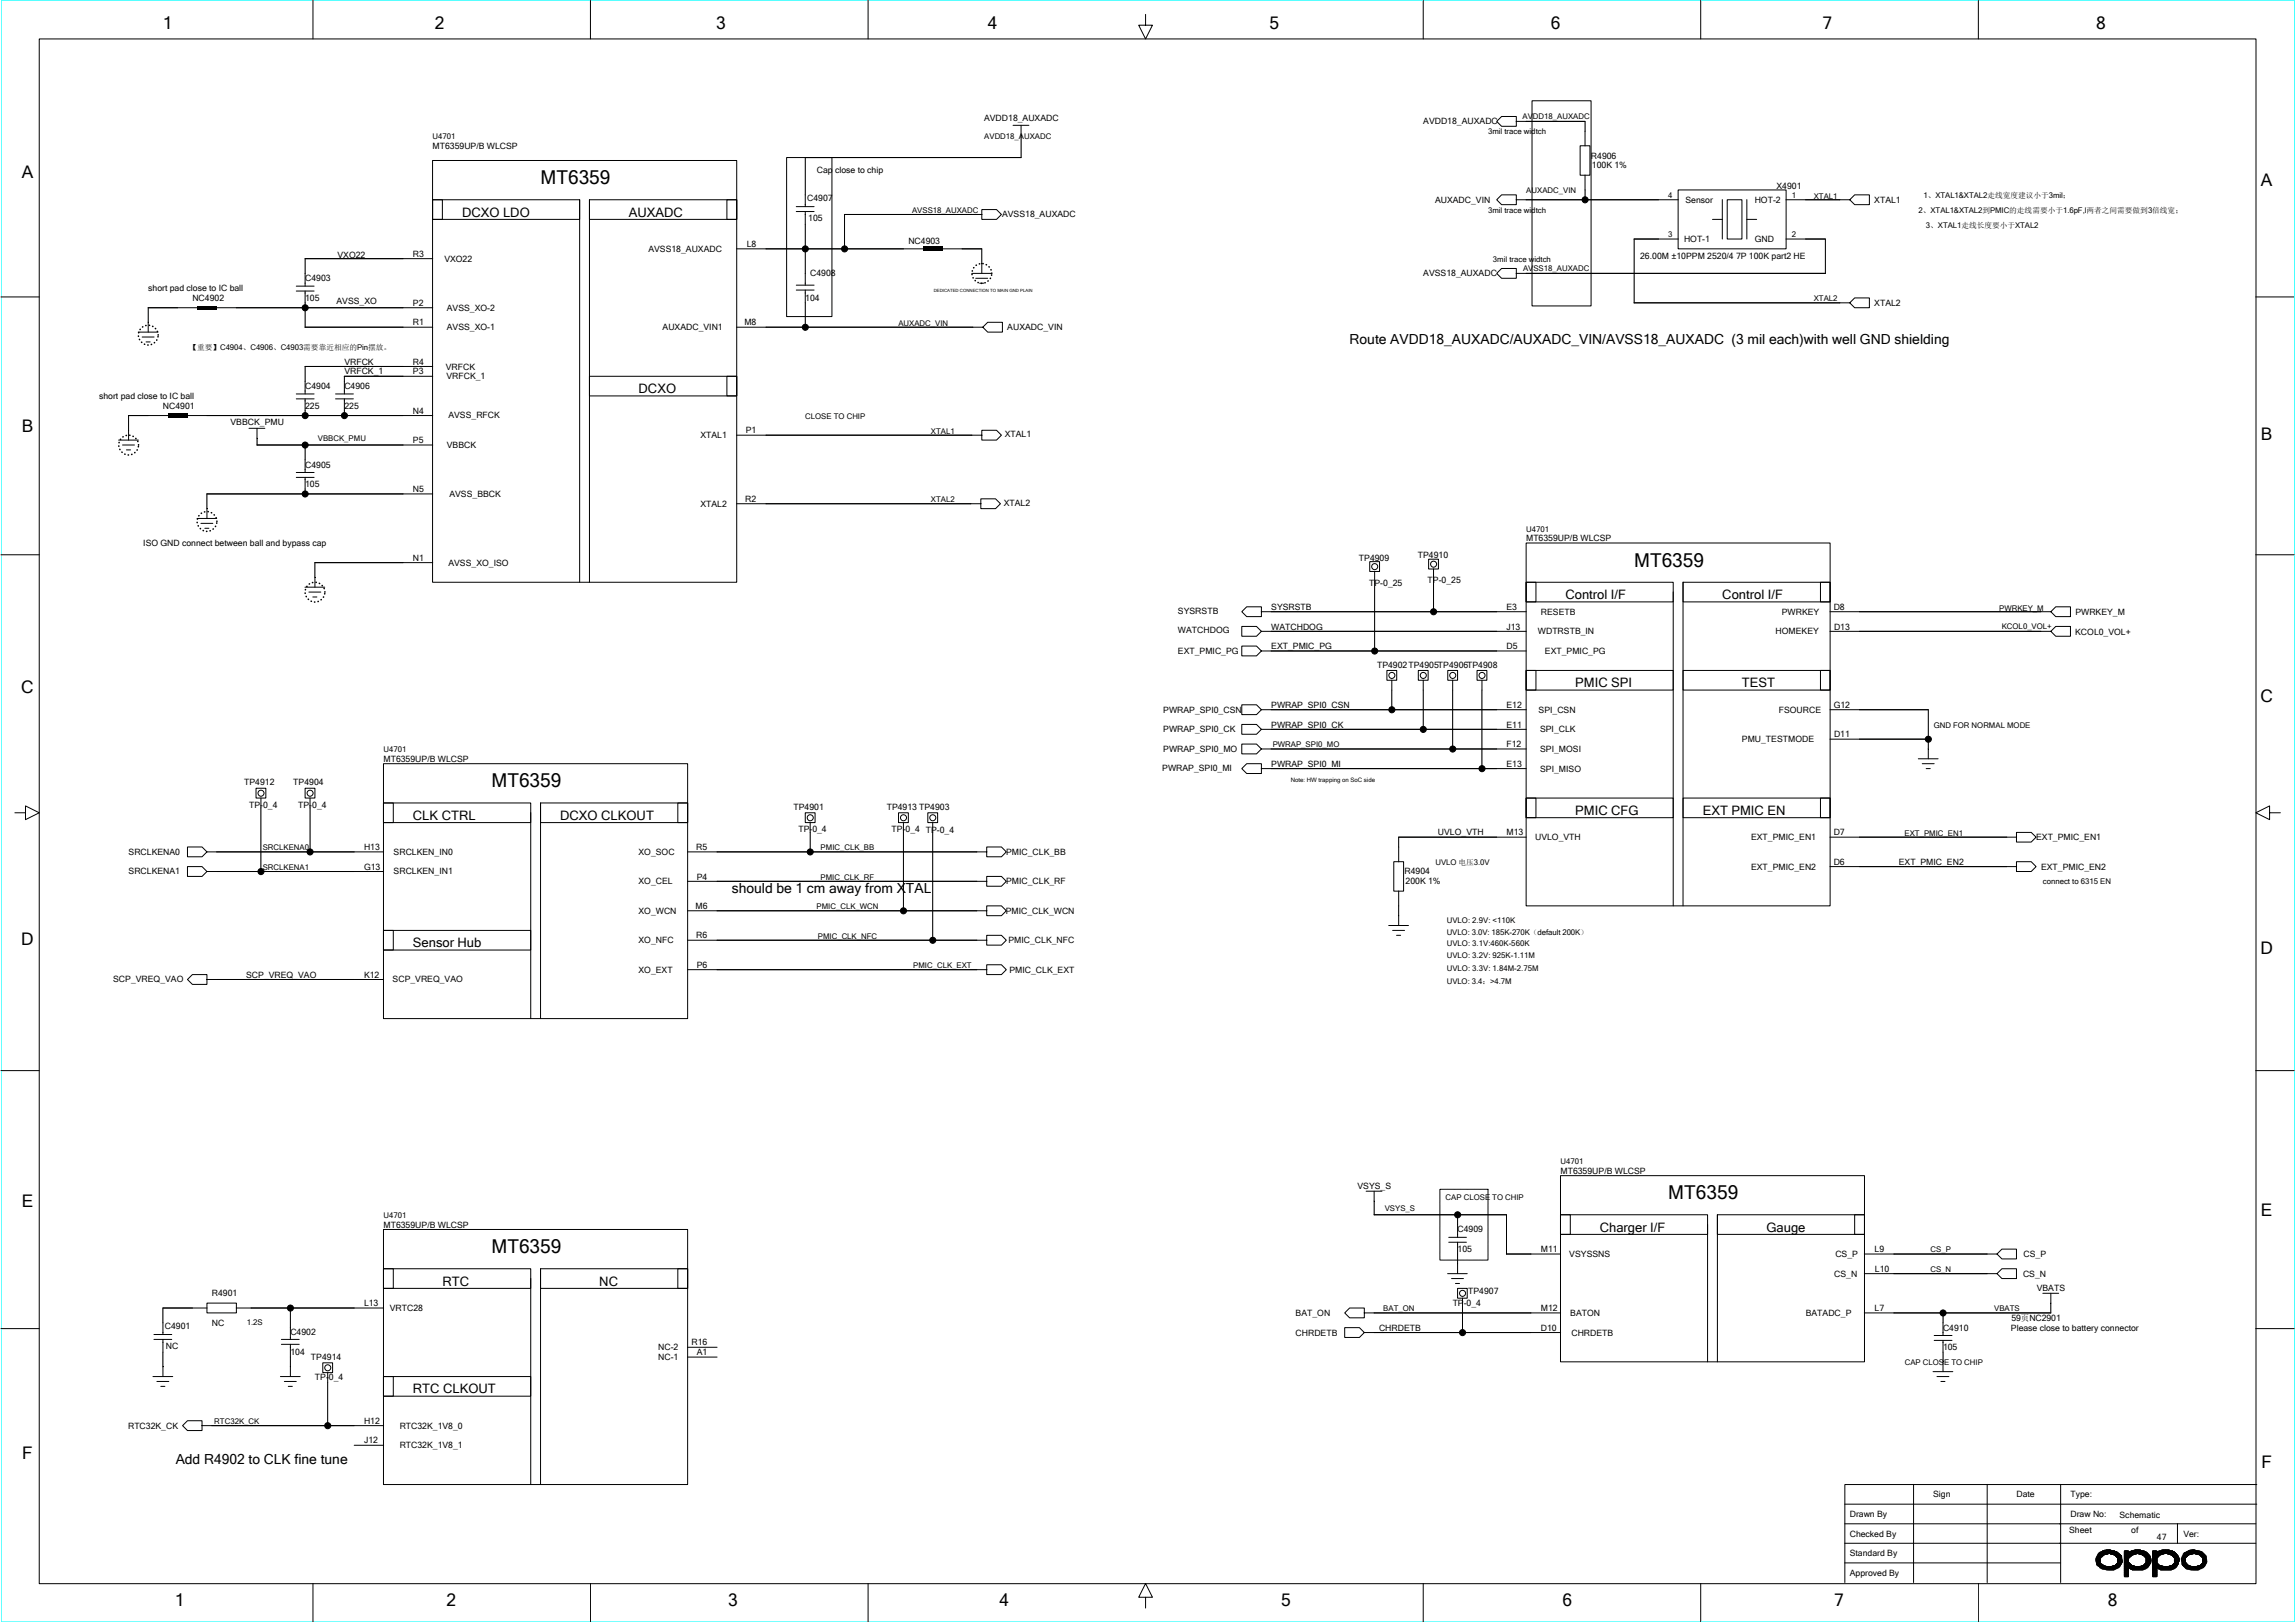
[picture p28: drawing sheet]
<svg xmlns="http://www.w3.org/2000/svg" width="297mm" height="210mm" viewBox="0 0 297 210" stroke-linecap="round" stroke-linejoin="round" font-family="sans-serif">
<defs><g id="words">
<g font-size="2.5">
<text x="69.9" y="23.8">MT6359</text>
<text x="211.4" y="73.3">MT6359</text>
<text x="63.6" y="101.9">MT6359</text>
<text x="215.8" y="155.1">MT6359</text>
<text x="63.6" y="162.1">MT6359</text>
</g>
<g font-size="2.2">
<text x="21.1" y="3.8">1</text>
<text x="56.2" y="3.8">2</text>
<text x="92.7" y="3.8">3</text>
<text x="127.8" y="3.8">4</text>
<text x="164.2" y="3.8">5</text>
<text x="200.6" y="3.8">6</text>
<text x="235.8" y="3.8">7</text>
<text x="271.2" y="3.8">8</text>
<text x="2.8" y="23">A</text>
<text x="292.5" y="24.1">A</text>
<text x="2.8" y="55.8">B</text>
<text x="292.5" y="57">B</text>
<text x="2.7" y="89.7">C</text>
<text x="292.4" y="90.8">C</text>
<text x="2.7" y="122.3">D</text>
<text x="292.4" y="123.5">D</text>
<text x="2.8" y="156.2">E</text>
<text x="292.5" y="157.3">E</text>
<text x="2.9" y="188.8">F</text>
<text x="292.6" y="189.9">F</text>
<text x="22.6" y="207.8">1</text>
<text x="57.8" y="207.8">2</text>
<text x="94.2" y="207.8">3</text>
<text x="129.3" y="207.8">4</text>
<text x="165.7" y="207.8">5</text>
<text x="202.2" y="207.8">6</text>
<text x="237.3" y="207.8">7</text>
<text x="272.7" y="207.8">8</text>
</g>
<g font-size="1.8">
<text x="174.6" y="44.5">Route AVDD18_AUXADC/AUXADC_VIN/AVSS18_AUXADC (3 mil each)with well GND shielding</text>
<text x="94.7" y="115.5">should be 1 cm away from XTAL</text>
<text x="22.7" y="189.4">Add R4902 to CLK fine tune</text>
</g>
<g font-size="1.7">
<text x="59.8" y="28">DCXO LDO</text>
<text x="81.3" y="28">AUXADC</text>
<text x="82.6" y="50.9">DCXO</text>
<text x="202.5" y="77.5">Control I/F</text>
<text x="222.8" y="77.5">Control I/F</text>
<text x="203.8" y="88.9">PMIC SPI</text>
<text x="225.4" y="88.9">TEST</text>
<text x="53.4" y="106.1">CLK CTRL</text>
<text x="72.5" y="106.1">DCXO CLKOUT</text>
<text x="203.8" y="105.4">PMIC CFG</text>
<text x="220.3" y="105.4">EXT PMIC EN</text>
<text x="53.4" y="122.6">Sensor Hub</text>
<text x="207" y="159.3">Charger I/F</text>
<text x="228.5" y="159.3">Gauge</text>
<text x="57.2" y="166.3">RTC</text>
<text x="77.5" y="166.3">NC</text>
<text x="53.4" y="180.3">RTC CLKOUT</text>
</g>
<g font-size="1.1">
<text x="127.3" y="15.7">AVDD18_AUXADC</text>
<text x="184.1" y="16.1">AVDD18_AUXADC</text>
<text x="56" y="19.2">MT6359UP/B WLCSP</text>
<text x="105.7" y="22.4">Cap close to chip</text>
<text x="205.8" y="20.5">R4906</text>
<text x="205.9" y="21.8">100K 1%</text>
<text x="104.4" y="26">C4907</text>
<text x="104.6" y="28.6">105</text>
<text x="129.6" y="28.1">AVSS18_AUXADC</text>
<text x="185.6" y="26.2">AUXADC_VIN</text>
<text x="218.1" y="26.2">Sensor</text>
<text x="227" y="26.2">HOT-2</text>
<text x="229.8" y="24.4">X4901</text>
<text x="242.5" y="26.2">XTAL1</text>
<text x="43.7" y="33.4">VXO22</text>
<text x="53.4" y="33.2">R3</text>
<text x="57.5" y="33.8">VXO22</text>
<text x="83.9" y="32.6">AVSS18_AUXADC</text>
<text x="96.6" y="32">L8</text>
<text x="104.8" y="35.8">C4908</text>
<text x="117.5" y="31.6">NC4903</text>
<text x="184.1" y="35.8">AVSS18_AUXADC</text>
<text x="212.2" y="33.5">26.00M ±10PPM 2520/4 7P 100K part2 HE</text>
<text x="217.9" y="31.3">HOT-1</text>
<text x="227" y="31.3">GND</text>
<text x="19.2" y="37.7">short pad close to IC ball</text>
<text x="24.9" y="38.9">NC4902</text>
<text x="39.5" y="36.4">C4903</text>
<text x="39.5" y="38.9">105</text>
<text x="43.5" y="39.3">AVSS_XO</text>
<text x="53.4" y="39.6">P2</text>
<text x="57.8" y="40.2">AVSS_XO-2</text>
<text x="104.2" y="38.9">104</text>
<text x="242.5" y="39.6">XTAL2</text>
<text x="44.6" y="47.2">VRFCK</text>
<text x="53.4" y="47.2">R4</text>
<text x="53.4" y="42.1">R1</text>
<text x="57.7" y="47.8">VRFCK</text>
<text x="57.8" y="42.7">AVSS_XO-1</text>
<text x="85.7" y="42.7">AUXADC_VIN1</text>
<text x="96.3" y="42.1">M8</text>
<text x="130.3" y="42.7">AUXADC_VIN</text>
<text x="12.8" y="51.6">short pad close to IC ball</text>
<text x="21.1" y="52.9">NC4901</text>
<text x="39.5" y="52.9">225</text>
<text x="39.5" y="50.3">C4904</text>
<text x="44.6" y="48.5">VRFCK_1</text>
<text x="44.6" y="50.3">C4906</text>
<text x="44.6" y="52.9">225</text>
<text x="53.4" y="48.5">P3</text>
<text x="53.4" y="53.5">N4</text>
<text x="57.8" y="49.1">VRFCK_1</text>
<text x="29.8" y="54.9">VBBCK_PMU</text>
<text x="53.4" y="57.3">P5</text>
<text x="57.8" y="58">VBBCK</text>
<text x="58" y="54.1">AVSS_RFCK</text>
<text x="90.6" y="56.7">XTAL1</text>
<text x="96.5" y="56.1">P1</text>
<text x="130" y="56.6">XTAL1</text>
<text x="39.5" y="63">105</text>
<text x="39.5" y="60.5">C4905</text>
<text x="53.4" y="63.7">N5</text>
<text x="58.1" y="64.3">AVSS_BBCK</text>
<text x="90.6" y="65.6">XTAL2</text>
<text x="96.4" y="64.9">R2</text>
<text x="129.9" y="65.4">XTAL2</text>
<text x="18.5" y="70.7">ISO GND connect between ball and bypass cap</text>
<text x="197.4" y="70">MT6359UP/B WLCSP</text>
<text x="53.4" y="72.6">N1</text>
<text x="58" y="73.2">AVSS_XO_ISO</text>
<text x="175.8" y="72.5">TP4909</text>
<text x="177.1" y="75.8">TP-0_25</text>
<text x="183.4" y="72.2">TP4910</text>
<text x="184.7" y="75.4">TP-0_25</text>
<text x="152.4" y="79.4">SYSRSTB</text>
<text x="152.4" y="82">WATCHDOG</text>
<text x="164.5" y="78.9">SYSRSTB</text>
<text x="164.5" y="84">EXT_PMIC_PG</text>
<text x="164.5" y="81.4">WATCHDOG</text>
<text x="194.9" y="84">D5</text>
<text x="194.9" y="81.4">J13</text>
<text x="194.9" y="78.9">E3</text>
<text x="199" y="82.1">WDTRSTB_IN</text>
<text x="199.3" y="79.5">RESETB</text>
<text x="229.7" y="82.1">HOMEKEY</text>
<text x="230.5" y="79.5">PWRKEY</text>
<text x="237.2" y="78.9">D8</text>
<text x="237.3" y="81.4">D13</text>
<text x="268.5" y="82.2">KCOL0_VOL+</text>
<text x="268.5" y="79.5">PWRKEY_M</text>
<text x="152.4" y="84.6">EXT_PMIC_PG</text>
<text x="178.2" y="86.5">TP4902TP4905TP4906TP4908</text>
<text x="199.9" y="84.6">EXT_PMIC_PG</text>
<text x="150.5" y="92.2">PWRAP_SPI0_CSN</text>
<text x="150.5" y="94.8">PWRAP_SPI0_CK</text>
<text x="164.5" y="91.6">PWRAP_SPI0_CSN</text>
<text x="164.5" y="94.1">PWRAP_SPI0_CK</text>
<text x="194.9" y="94.1">E11</text>
<text x="194.9" y="91.6">E12</text>
<text x="199" y="92.2">SPI_CSN</text>
<text x="199.2" y="94.8">SPI_CLK</text>
<text x="230.1" y="92.2">FSOURCE</text>
<text x="237.2" y="91.6">G12</text>
<text x="237.3" y="95.4">D11</text>
<text x="31.6" y="101.6">TP4912</text>
<text x="37.9" y="101.6">TP4904</text>
<text x="49.6" y="98.6">MT6359UP/B WLCSP</text>
<text x="150.4" y="99.7">PWRAP_SPI0_MI</text>
<text x="150.5" y="97.3">PWRAP_SPI0_MO</text>
<text x="164.5" y="99.2">PWRAP_SPI0_MI</text>
<text x="194.9" y="99.2">E13</text>
<text x="194.9" y="96.7">F12</text>
<text x="199.3" y="97.3">SPI_MOSI</text>
<text x="199.3" y="99.8">SPI_MISO</text>
<text x="225.4" y="96">PMU_TESTMODE</text>
<text x="32.2" y="104.5">TP-0_4</text>
<text x="38.6" y="104.5">TP-0_4</text>
<text x="102.7" y="104.8">TP4901</text>
<text x="103.3" y="107.7">TP-0_4</text>
<text x="114.7" y="104.8">TP4913 TP4903</text>
<text x="115.4" y="107.7">TP-0_4 TP-0_4</text>
<text x="16.6" y="110.6">SRCLKENA0</text>
<text x="16.6" y="113.1">SRCLKENA1</text>
<text x="47.1" y="110">H13</text>
<text x="47.1" y="112.5">G13</text>
<text x="50.9" y="110.6">SRCLKEN_IN0</text>
<text x="50.9" y="113.1">SRCLKEN_IN1</text>
<text x="82.6" y="110.6">XO_SOC</text>
<text x="90.1" y="110">R5</text>
<text x="90.1" y="113.8">P4</text>
<text x="130.2" y="110.6">PMIC_CLK_BB</text>
<text x="181.7" y="113.1">R4904</text>
<text x="186" y="108.1">UVLO_VTH</text>
<text x="194.9" y="108.1">M13</text>
<text x="198.6" y="108.7">UVLO_VTH</text>
<text x="226.5" y="108.7">EXT_PMIC_EN1</text>
<text x="226.5" y="112.5">EXT_PMIC_EN2</text>
<text x="237.2" y="111.9">D6</text>
<text x="237.2" y="108.1">D7</text>
<text x="245.7" y="111.9">EXT_PMIC_EN2</text>
<text x="263.4" y="108.7">EXT_PMIC_EN1</text>
<text x="264.1" y="112.5">EXT_PMIC_EN2</text>
<text x="82.6" y="114.4">XO_CEL</text>
<text x="82.6" y="118.2">XO_WCN</text>
<text x="90" y="117.6">M6</text>
<text x="130.1" y="118.2">PMIC_CLK_WCN</text>
<text x="130.2" y="114.4">PMIC_CLK_RF</text>
<text x="181.8" y="114.4">200K 1%</text>
<text x="82.6" y="122">XO_NFC</text>
<text x="82.6" y="125.9">XO_EXT</text>
<text x="90.1" y="121.4">R6</text>
<text x="90.1" y="125.2">P6</text>
<text x="130.5" y="122">PMIC_CLK_NFC</text>
<text x="130.6" y="125.9">PMIC_CLK_EXT</text>
<text x="14.6" y="127.1">SCP_VREQ_VAO</text>
<text x="31.9" y="126.5">SCP_VREQ_VAO</text>
<text x="47.1" y="126.5">K12</text>
<text x="50.8" y="127.1">SCP_VREQ_VAO</text>
<text x="175.6" y="153.9">VSYS_S</text>
<text x="201.9" y="151.8">MT6359UP/B WLCSP</text>
<text x="49.6" y="158.8">MT6359UP/B WLCSP</text>
<text x="188.6" y="159.4">C4909</text>
<text x="188.6" y="162">105</text>
<text x="27.4" y="167.7">R4901</text>
<text x="189.9" y="167.4">TP4907</text>
<text x="199.3" y="162">M11</text>
<text x="203" y="162.6">VSYSSNS</text>
<text x="237.3" y="165.2">CS_N</text>
<text x="237.4" y="162.6">CS_P</text>
<text x="242.5" y="162">L9</text>
<text x="242.6" y="164.5">L10</text>
<text x="261.7" y="165.2">CS_N</text>
<text x="261.8" y="162.6">CS_P</text>
<text x="263.5" y="167.1">VBATS</text>
<text x="21.3" y="171.9">C4901</text>
<text x="27.4" y="171.5">NC</text>
<text x="37.6" y="172.8">C4902</text>
<text x="47.1" y="169">L13</text>
<text x="50.4" y="169.6">VRTC28</text>
<text x="167.6" y="172.8">CHRDETB</text>
<text x="167.6" y="170.2">BAT_ON</text>
<text x="178.4" y="172.2">CHRDETB</text>
<text x="187.9" y="169">TP-0_4</text>
<text x="199.3" y="172.2">D10</text>
<text x="199.3" y="169.6">M12</text>
<text x="203.2" y="170.2">BATON</text>
<text x="203.3" y="172.8">CHRDETB</text>
<text x="233.6" y="170.2">BATADC_P</text>
<text x="242.5" y="169.6">L7</text>
<text x="251.4" y="172.1">C4910</text>
<text x="260.2" y="172.2">Please close to battery connector</text>
<text x="260.2" y="170.9">59页NC2901</text>
<text x="21.5" y="174.6">NC</text>
<text x="37.6" y="175.3">104</text>
<text x="40.2" y="176">TP4914</text>
<text x="40.7" y="178.5">TP-0_4</text>
<text x="85.2" y="176">NC-1</text>
<text x="85.2" y="174.7">NC-2</text>
<text x="89.5" y="174.1">R16</text>
<text x="90.1" y="175.3">A1</text>
<text x="251.4" y="174.7">105</text>
<text x="16.6" y="184.8">RTC32K_CK</text>
<text x="47.1" y="184.2">H12</text>
<text x="51.7" y="184.8">RTC32K_1V8_0</text>
<text x="47.1" y="186.8">J12</text>
<text x="51.7" y="187.4">RTC32K_1V8_1</text>
<text x="239.3" y="196.3">Drawn By</text>
<text x="250.1" y="193.7">Sign</text>
<text x="260.9" y="193.7">Date</text>
<text x="267.9" y="193.7">Type:</text>
<text x="267.9" y="196.3">Draw No:</text>
<text x="274.2" y="196.4">Schematic</text>
<text x="239.3" y="198.8">Checked By</text>
<text x="239.3" y="201.3">Standard By</text>
<text x="239.3" y="203.9">Approved By</text>
<text x="267.7" y="198.3">Sheet</text>
<text x="275.7" y="198.3">of</text>
<text x="279" y="199.2">47</text>
<text x="282.5" y="198.8">Ver:</text>
</g>
<g font-size="1">
<text x="192.5" y="17.4">3mil trace widtch</text>
<text x="197" y="15.4">AVDD18_AUXADC</text>
<text x="56" y="18">U4701</text>
<text x="127.3" y="18">AVDD18_AUXADC</text>
<text x="118" y="27.5">AVSS18_AUXADC</text>
<text x="192.5" y="27.5">3mil trace widtch</text>
<text x="197.5" y="25">AUXADC_VIN</text>
<text x="215.8" y="25.6">4</text>
<text x="231.8" y="25.6">1</text>
<text x="234.7" y="25.8">XTAL1</text>
<text x="248.2" y="27.5">2、XTAL1&amp;XTAL2到PMIC的走线需要小于1.6pF,l两者之间需要做到3倍线宽；</text>
<text x="248.9" y="25.6">1、XTAL1&amp;XTAL2走线宽度建议小于3mil；</text>
<text x="249.2" y="29.4">3、XTAL1走线长度要小于XTAL2</text>
<text x="193.1" y="33.9">3mil trace widtch</text>
<text x="197" y="35">AVSS18_AUXADC</text>
<text x="215.8" y="30.7">3</text>
<text x="231.8" y="30.7">2</text>
<text x="234.7" y="39">XTAL2</text>
<text x="24.5" y="45.3">【重要】C4904、C4906、C4903需要靠近相应的Pin摆放。</text>
<text x="116.2" y="42.1">AUXADC_VIN</text>
<text x="41.1" y="57.1">VBBCK_PMU</text>
<text x="104.2" y="54.2">CLOSE TO CHIP</text>
<text x="120.4" y="56.1">XTAL1</text>
<text x="120.4" y="65">XTAL2</text>
<text x="197.4" y="68.8">U4701</text>
<text x="258.6" y="79">PWRKEY_M</text>
<text x="259" y="81.3">KCOL0_VOL+</text>
<text x="250.2" y="94.1">GND FOR NORMAL MODE</text>
<text x="49.6" y="97.3">U4701</text>
<text x="164.7" y="96.7">PWRAP_SPI0_MO</text>
<text x="34" y="112.5">SRCLKENA1</text>
<text x="34" y="110">SRCLKENA0</text>
<text x="106.1" y="113.8">PMIC_CLK_RF</text>
<text x="106.2" y="110">PMIC_CLK_BB</text>
<text x="185.7" y="111.9">UVLO 电压3.0V</text>
<text x="246.4" y="108.1">EXT_PMIC_EN1</text>
<text x="105.6" y="117.6">PMIC_CLK_WCN</text>
<text x="187.2" y="119.4">UVLO: 2.9V: &lt;110K</text>
<text x="264.3" y="114.3">connect to 6315 EN</text>
<text x="105.8" y="121.4">PMIC_CLK_NFC</text>
<text x="118.1" y="125.2">PMIC_CLK_EXT</text>
<text x="187.2" y="120.9">UVLO: 3.0V: 185K-270K（default 200K）</text>
<text x="187.2" y="122.4">UVLO: 3.1V:460K-560K</text>
<text x="187.2" y="124">UVLO: 3.2V: 925K-1.11M</text>
<text x="187.2" y="125.6">UVLO: 3.3V: 1.84M-2.75M</text>
<text x="187.2" y="127.3">UVLO: 3.4：&gt;4.7M</text>
<text x="187" y="155.3">CAP CLOSE TO CHIP</text>
<text x="201.9" y="150.6">U4701</text>
<text x="49.6" y="157.6">U4701</text>
<text x="179.2" y="156.7">VSYS_S</text>
<text x="249.7" y="164.6">CS_N</text>
<text x="249.8" y="162">CS_P</text>
<text x="31.9" y="171.4">1.2S</text>
<text x="179" y="169.7">BAT_ON</text>
<text x="258" y="169.7">VBATS</text>
<text x="246.4" y="176.6">CAP CLOSE TO CHIP</text>
<text x="27.7" y="184.2">RTC32K_CK</text>
</g>
<text font-size=".8" x="167" y="101.2">Note: HW trapping on SoC side</text>
<text font-size=".6" x="120.8" y="37.8">DEDICATED CONNECTION TO MAIN GND PLAIN</text>
</g></defs>
<path d="M.1 0h296.8v209.8h-296.8z" fill="none" stroke="#0ff" stroke-width=".13"/>
<g fill="#000">
<path d="M205.1 15.7v1.3zM19.2 39.8v1.9zM25.5 39.6h2.6v.5h-2.6zM39.5 39.2v.6zM39.5 33.5v1.9zM119.4 31.9h2.6v.6h-2.6zM127 32.2v1.9zM205.1 24.6v1.2zM16.6 53.8v1.9zM21.7 53.5h2.6v.5h-2.6zM33.2 56.7v.9zM39.5 47.4v1.9z"/>
<path d="M39.5 53.1v.7zM39.5 57.6v1.9zM44.6 48.7v.6zM44.6 53.1v.7zM26.8 63.9v1.9zM39.5 63.3v.6zM40.7 72.8v1.9zM191.7 99.4h1.9zM249.5 95.6v1.3zM181 117.2v1.3zM181 108.3v1.3zM177.8 155.4v1.8z"/>
<path d="M188.6 157.2v1.2zM21.1 174.9v1.9zM21.1 169.2v1.9zM37.6 175.6v1.2zM188.6 162.2v1.3zM251.4 174.9v1.3zM251.4 169.9v1.2zM265.3 168.6v1.3z"/>
</g>
<g fill="none" stroke="#000" stroke-width=".13">
<path d="M5.1 5h286.8v199.9h-286.8zM40.5 .1v4.9M76.4 .1v4.9M112.3 .1v4.9M131.1 16.2h2M132.1 16.2v4.2M148.2 1.9v1.4h.9l-.9 1.7-.9-1.7h.9M184.1 .1v4.9M194.3 15.1h1.9v1.2h-1.9l-.7-.6zM196.1 15.7h9v3.2M198.2 13h7.6v26.6h-7.6zM204.4 18.9h1.3v3.8h-1.3z"/>
<path d="M220 .1v4.9M255.9 .1v4.9M.1 38.4h5M19.2 39.8h6.3M19.2 39.8v3.2M28 39.8h28M38.3 37h2.3M38.3 37.7h2.3M39.5 37.7v4.7M56 25.8h19v2.6h-19zM56 25.8h1.2v2.6h-1.2zM56 20.8h39.3v54.5h-39.3z"/>
<path d="M56 33.5h-16.5v3.5M75 25.8v49.5M76.3 25.8h19v2.6h-19zM76.3 25.8v49.5M94 25.8h1.3v2.6h-1.3zM95.3 32.2h24.1M101.8 20.4h5.8v20.6h-5.8zM103 37.5h2.3M103 36.9h2.3M103 27.4h2.3M103 26.7h2.3M104.2 20.4h27.9"/>
<path d="M104.2 20.4v6.3M104.2 37.5v4.9M104.2 27.4v9.5M109.2 27.7h17.8M109.3 27.7v4.5M121.9 32.2h5.1v3.2M125.7 35.4h2.6M126.2 36h1.6M126.7 36.6h.6M127 27.1h1.9l.7 .6-.7 .7h-1.9zM194.3 25.2h1.9v1.3h-1.9l-.7-.7zM194.3 34.7h1.9v1.3h-1.9l-.7-.6z"/>
<path d="M196.1 25.8h21M205.1 22.6v3.3M211.4 39.2h27.9M217.1 24.6h14v7.6h-14zM217.1 30.9h-5.7v8.3M221.5 28.4h1.3M222.8 25.8v5.1M223.5 25.8h1.9v5.1h-1.9zM226 28.4h1.3M226 25.8v5.1M231.1 30.9h5.1v4.5h-40.1M231.1 25.8h8.2"/>
<path d="M239.3 25.8l.6-.6h1.9v1.3h-1.9zM239.3 39.2l.6-.7h1.9v1.3h-1.9zM291.8 38.4h5M15.3 56.9h2.6M15.9 57.6h1.5M16.4 58.2h.5M17.9 43h2.5M18.4 43.6h1.5M18.9 44.2h.5M21.7 53.8h-5.1v3.1M24.2 53.8h31.8M32.2 55.4h2.1"/>
<path d="M33.2 57.6h22.8M33.2 55.4v2.2M38.3 51h2.3M38.3 51.6h2.3M39.5 42.3h16.5M39.5 51.6v2.2M39.5 57.6v3.5M43.4 51h2.3M43.4 51.6h2.3M44.5 48.7h11.5M44.6 48.7v2.3M44.6 51.6v2.2"/>
<path d="M56 47.4h-16.5v3.6M76.3 48.7h19v2.5h-19zM94 48.7h1.3v2.5h-1.3zM95.3 56.3h31.7M95.3 42.3h31.9M127 55.7h1.9l.7 .6-.7 .6h-1.9zM127.1 42.3l.7-.6h1.9v1.3h-1.9zM.1 71.8h5M25.5 67.1h2.5M26 67.7h1.5M26.5 68.3h.5M26.8 63.9h29.2"/>
<path d="M26.8 63.9v3.2M38.3 61.1h2.3M38.3 61.8h2.3M39.5 76h2.5M39.5 61.8v2.1M40 76.6h1.5M40.5 77.2h.5M40.7 72.8h15.3M40.7 72.8v3.2M95.3 65.2h31.6M126.9 64.5h1.9l.6 .7-.6 .6h-1.9zM161.3 78.5h1.9v1.3h-1.9l-.6-.7z"/>
<path d="M163.2 79.1h34.3M177.2 72.7h1.3v1.2h-1.3zM177.8 73.9v10.3M184.8 72.3h1.3v1.3h-1.3zM185.5 73.6v5.6M197.4 75.3h19.1v2.6h-19.1zM197.4 75.3h1.3v2.6h-1.3zM197.4 70.3h39.4v46.9h-39.4zM216.5 76.6v40.6M217.7 75.3h19.1v2.6h-19.1zM217.7 75.3v41.9M235.5 75.3h1.3v2.6h-1.3z"/>
<path d="M265.3 79.1h-28.6M266 78.5h1.9v1.3h-1.9l-.7-.7zM291.8 71.8h5M49.6 98.8h39.4v33h-39.4zM160.7 91.2h1.9l.6 .6-.6 .7h-1.9zM160.7 93.7h1.9l.6 .7-.6 .6h-1.9zM160.7 81h1.9l.6 .7-.6 .6h-1.9zM160.7 83.6h1.9l.6 .6-.6 .7h-1.9zM160.7 96.3h1.9l.6 .6-.6 .6h-1.9zM161.3 98.8h1.9v1.3h-1.9l-.6-.7zM163.2 91.8h34.3M163.2 94.4h34.3"/>
<path d="M163.2 81.7h34.3M163.2 84.2h34.3M163.2 99.4h34.3M163.2 96.9h34.3M179.4 86.7h1.3v1.3h-1.3zM180.1 88v3.8M183.5 86.7h1.3v1.3h-1.3zM184.1 88v6.4M187.3 86.7h1.3v1.3h-1.3zM187.9 88v8.9M191.1 86.7h1.3v1.3h-1.3zM191.7 88v11.5"/>
<path d="M197.4 86.7h1.3v2.6h-1.3zM197.4 86.7h19.1v2.6h-19.1zM217.7 86.7h19.1v2.6h-19.1zM235.5 86.7h1.3v2.6h-1.3zM236.7 91.8h12.8v6.4M236.7 95.6h12.8M248.2 98.2h2.5M248.7 98.8h1.5M249.2 99.4h.5M265.3 81.7h-28.6M266 81h1.9v1.3h-1.9l-.7-.6zM1.9 105.2h1.4v-.9l1.8 .9-1.8 .8v-.8"/>
<path d="M24.3 109.6h1.8l.7 .6-.7 .6h-1.8zM24.3 112.1h1.8l.7 .7-.7 .6h-1.8zM26.8 110.2h22.8M33.1 102h1.3v1.3h-1.3zM33.8 103.2v9.6M39.5 102h1.2v1.3h-1.2zM40.1 103.2v7M49.6 103.9h19.1v2.5h-19.1zM49.6 103.9h1.3v2.5h-1.3zM49.6 112.8h-22.8M68.7 105.1v26.7M69.9 103.9h19.1v2.5h-19.1z"/>
<path d="M69.9 103.9v27.9M87.7 103.9h1.3v2.5h-1.3zM88.9 110.2h38.8M88.9 114h38.8M88.9 117.8h38.8M104.2 105.2h1.2v1.2h-1.2zM104.8 106.4v3.8M116.2 105.2h1.3v1.2h-1.3zM116.9 106.4v11.5M120 105.2h1.3v1.2h-1.3zM120.7 106.4v15.3M127.7 109.6h1.9l.6 .6-.6 .6h-1.9z"/>
<path d="M127.7 113.4h1.9l.6 .6-.6 .7h-1.9zM127.7 117.2h1.9l.6 .6-.6 .7h-1.9zM179.7 119.7h2.5M180.3 111.5h1.3v3.8h-1.3zM180.9 108.3h16.6M181 108.3v3.2M181 115.3v4.4M197.4 103.3h1.3v2.5h-1.3zM197.4 103.3h19.1v2.5h-19.1zM217.7 103.3h19.1v2.5h-19.1zM235.5 103.3h1.3v2.5h-1.3zM236.7 108.3h24.2"/>
<path d="M260.9 111.5h1.9l.6 .6-.6 .7h-1.9zM260.9 107.7h1.9l.6 .6-.6 .6h-1.9zM260.9 112.1h-24.2M293.6 105.2v-.9l-1.8 .9 1.8 .8v-.8h1.4M.1 138.5h5M24.9 126.1h1.9v1.3h-1.9l-.6-.7zM49.6 120.4h1.3v2.5h-1.3zM49.6 120.4h19.1v2.5h-19.1zM49.6 126.7h-22.8M88.9 121.6h38.8M88.9 125.5h38.8M127.7 121h1.9l.6 .6-.6 .7h-1.9z"/>
<path d="M127.7 124.8h1.9l.6 .7-.6 .6h-1.9zM180.2 120.4h1.5M180.7 121h.5M291.8 138.5h5M49.6 159.1h39.4v33h-39.4zM176.7 154.1h2.1M177.8 157.2h17.1v5.1M177.8 154.1v3.1M186.3 153.9h6.2v9.1h-6.2zM188.6 157.2v2.9M201.9 157.2h19v2.5h-19zM201.9 157.2h1.3v2.5h-1.3z"/>
<path d="M201.9 152.1h39.3v24.1h-39.3zM220.9 158.4v17.8M222.2 157.2h19v2.5h-19zM222.2 157.1v19.1M239.9 157.2h1.3v2.5h-1.3zM.1 171.9h5M19.8 178.1h2.5M19.9 173.3h2.3M19.9 172.7h2.3M20.3 178.7h1.5M20.8 179.4h.5M21.1 169.2v3.5"/>
<path d="M21.1 173.3v4.8M26.8 168.6h3.8v1.3h-3.8zM26.8 169.2h-5.7M30.6 169.2h19M36.3 178.1h2.5M36.4 173.9h2.3M36.4 173.3h2.3M36.8 178.7h1.5M37.3 179.4h.5M37.6 173.9v4.2M37.6 169.2v4.1M41.8 176.3h1.2v1.3h-1.2z"/>
<path d="M42.4 177.6v6.9M49.6 164.1h1.3v2.6h-1.3zM49.6 178.1h1.3v2.5h-1.3zM49.6 178.1h19.1v2.5h-19.1zM49.6 164.1h19.1v2.6h-19.1zM68.7 165.4v26.7M69.9 164.1h19.1v2.6h-19.1zM69.9 164.1v28M87.7 164.1h1.3v2.6h-1.3zM88.9 175.6h3.9M88.9 174.3h3.9M174 171.8h1.9l.6 .6-.6 .6h-1.9z"/>
<path d="M174.6 169.2h1.9v1.3h-1.9l-.6-.6zM176.5 172.4h25.4M176.5 169.9h25.4M187.3 164.8h2.5M187.4 160.1h2.3M187.4 160.7h2.3M187.8 165.4h1.5M188.3 166.1h.5M188.6 166.7h1.2v1.3h-1.2zM188.6 160.7v4.1M189.2 167.9v4.5M194.9 162.2h7"/>
<path d="M241.2 164.8h17.2M241.2 169.9h24.1M241.2 162.2h17.2M250.1 177.5h2.5M250.2 172.8h2.3M250.2 173.4h2.3M250.6 178.1h1.5M251.1 178.7h.5M251.4 173.4v4.1M251.4 169.9v2.9M258.4 162.2l.6-.6h1.9v1.3h-1.9zM258.4 164.8l.6-.7h1.9v1.3h-1.9z"/>
<path d="M264.3 167.3h2M265.3 167.3v2.6M291.8 171.9h5M24.3 183.8h1.8v1.3h-1.8l-.7-.7zM26.1 184.4h23.5M45.8 187h3.8M238.7 194.6h53.3M247.6 192v12.7M257.1 192v12.7M266.6 192v12.7M281.7 197.1v2.6M291.8 199.7h-53.1"/>
<path d="M291.8 197.1h-53.1M292 192.1h-53.3v12.6M40.5 204.9v4.9M76.4 204.9v4.9M112.3 204.9v4.9M148.2 206.7h.9l-.9-1.8-.9 1.8h.9v1.3M184.1 204.9v4.9M220 204.9v4.9M238.7 202.2h27.9M255.9 204.9v4.9M271.1 201.6h.7M271.1 201.7h.6"/>
<path d="M271.1 201.8h.6M271.1 202h.6M271.1 202.1h.6M271.3 201.3h.8M271.3 202.3h.6M271.3 202.5h.8M271.3 202.2h.4M271.3 201.4v1.1M271.4 202.6h.8M271.4 202.5v-1.3v1.4h.7M271.5 202.2v.4h.8M271.5 200.9a2.21 2.21 0 0 1 3 .4l.1 .8-.4 .6-.8 .4h-.6l-.9-.1-.6-.5-.1-.8z"/>
<path d="M271.5 201v1.6v-1.5v.1M271.7 201.6l.5-.4 .6-.3 .8 .3 .4 .4v.6l-.4 .4-.8 .1-.6-.1-.5-.4zM271.7 200.9v1.8M271.7 200.8h2.2M271.8 200.8v.7M271.8 202.3v.5M271.9 202.5v.5h1.9M271.9 200.8v.6h-.6M272.1 202.4v.6M272.1 200.7v.5M272.1 200.7h1.4M272.2 200.7v.5h-.8"/>
<path d="M272.3 202.6v.4M272.3 200.7v.4M272.3 200.6h.8M272.4 202.7v.4M272.4 200.7v.4M272.5 203.1h1.1M272.6 202.7v.4M272.6 200.5v.6M272.7 202.7v.4M272.7 200.5v.6h-1.3M272.8 202.7v.4M272.8 200.5v.4"/>
<path d="M272.9 202.7v.4M272.9 200.5v.4M273.1 202.7v.4M273.1 200.5v.6h1.1M273.2 202.7v.4M273.2 200.7v.4M273.3 202.6v.5M273.3 200.7v.4M273.4 202.6h.9M273.4 202.6v.5M273.4 200.7v.4M273.4 201.2h1"/>
<path d="M273.6 202.6v.4M273.6 200.7v.5M273.7 200.8v.5h.8M273.7 202.4v.6h-1.5v-.4M273.8 200.8v.6h.7M273.8 202.3v.5M273.9 201.8h.7M273.9 202h.7M273.9 202.1h.7M273.9 202.2h.6M273.9 201.7h.6M274 202.2v.6"/>
<path d="M274 200.8v.8h.5M274 200.9h-2.5M274.1 200.9v1.9h-2.5M274.2 201v1.7h-2.6M274.3 201.2v1.3h-.6M274.5 201.3v1h-.7M274.8 200.8h2.8M274.8 200.9h3M274.8 203h.6M274.8 203.1h.6M274.8 200.7h.6M274.8 203.2h.6"/>
<path d="M274.8 203.3h.6M274.8 203.5h.6M274.8 203.6h.6M274.8 203.7h.6M274.8 203.9h.6M274.8 201.2h1.2M274.8 202.6h1.1M274.8 202.5h.9M274.8 202.3h.8M274.8 202.2h.7M274.8 201.6h.6M274.8 201.7h.6"/>
<path d="M274.8 201.8h.6M274.8 202h.6M274.8 202.1h.6M274.8 200.7h.6v.2v-.1h.1a2.27 2.27 0 0 1 2.3 .1 1.03 1.03 0 0 1 .2 1.6l-.2 .3-.5 .3h-1.4l-.5-.3v1.2h-.6zM274.8 200.7v3.3M275 200.7v3.3M275.1 200.7v3.3M275.2 200.7v3.3M275.4 201.6l.5-.4 .6-.3 .8 .3 .3 .4v.6l-.3 .4-.8 .1-.6-.1-.5-.4zM275.4 200.7v3.3h-.6M275.5 200.8v.8M275.5 202.2v.6"/>
<path d="M275.6 200.8v.6h-.8M275.6 202.3v.7h2M275.7 200.7h1.7M275.7 200.7v.6h-.9M275.7 202.4v.6M275.9 200.7v.5M275.9 202.6v.5h1.4v-.5M276 200.7v.4M276 202.6v.5M276.1 202.6v.5M276.1 200.5v.6M276.2 200.6h.7"/>
<path d="M276.2 202.7v.4M276.2 200.5v.6h-1.4M276.4 202.7v.4M276.4 200.5v.6M276.5 202.7v.4M276.5 200.5v.4M276.6 202.7v.4M276.6 200.5v.6M276.7 201.1h1.2M276.8 202.7v.4M276.8 200.5v.6M276.9 202.7v.4"/>
<path d="M276.9 200.5v.6M277 202.6v.5M277 200.7v.4M277.1 201.2h.9v1.4M277.1 202.6h.8M277.1 202.6v.5M277.1 200.7v.4M277.3 200.7v.5M277.4 202.5h.6M277.4 202.4v.6M277.4 200.7v.6h.7v1h-.6M277.5 202.3v.7"/>
<path d="M277.5 200.8v.6h.6M277.6 202.2h.7M277.6 201.7h.7M277.6 201.8h.7M277.6 202.1h.7M277.6 202.2v.6M277.6 200.8v.8h.5M277.8 200.9v1.9h-3M277.9 201v1.7h-3.1M278.3 201.8v.2h-.7M278.5 203h.5M278.5 203.1h.5"/>
<path d="M278.5 203.2h.5M278.5 203.3h.5M278.5 203.5h.5M278.5 203.6h.5M278.5 203.7h.5M278.5 203.9h.5M278.5 200.9h3M278.5 200.8h2.8M278.5 200.7h.5M278.5 201.2h1M278.5 202.6h1M278.5 202.5h.8"/>
<path d="M278.5 202.3h.7M278.5 202.2h.5M278.5 201.6h.5M278.5 201.7h.5M278.5 201.8h.5M278.5 202h.5M278.5 202.1h.5M278.5 200.7h.5v.2v-.1h.2a2.17 2.17 0 0 1 2.4 .3l.1 .2a.49 .49 0 0 1 .1 .8v.2a1.37 1.37 0 0 1-.9 .8h-1.4l-.5-.3v1.2h-.5zM278.5 200.7v3.3M278.7 200.7v3.3M278.8 200.7v3.3M278.9 200.7v3.3"/>
<path d="M279 200.7v3.3h-.5M279.2 202.3v.5M279.2 200.8v.6h-.7M279.3 202.4v.6h2M279.3 200.7v.6h-.8M279.4 200.7h1.7M279.4 202.6v.4M279.4 200.7v.5M279.4 201.2l.8-.3 .7 .3 .4 .4v.6l-.4 .4-.7 .1-.8-.1-.4-.4v-.6zM279.5 202.6v.5M279.5 200.7v.4M279.7 202.6v.5"/>
<path d="M279.7 200.5v.6M279.8 202.6v.5M279.8 200.5v.6h-1.3M279.9 202.7v.4M279.9 200.5v.6M280.1 202.7v.4M280.1 200.5v.4M280.2 202.7v.4M280.2 200.5v.4M280.3 202.7v.4M280.3 200.5v.4M280.4 201.1h1.2"/>
<path d="M280.4 202.7v.4M280.4 200.5v.6M280.6 202.7v.4M280.6 200.5v.6M280.7 202.6v.5M280.7 200.5v.6M280.8 201.2h.9v1.4M280.8 202.6v.5M280.8 200.7v.4M280.8 202.6h.8M280.9 202.6v.5h-1.4M280.9 200.7v.5"/>
<path d="M281 202.5h.7M281.1 202.4v.6M281.1 200.7v.6h.7v1h-.6M281.2 202.3v.7M281.2 200.8v.6h.6M281.3 201.6h.7M281.3 201.7h.7M281.3 201.8h.7M281.3 202h.7M281.3 202.2h.6M281.3 202.1h.5M281.3 200.8v2"/>
<path d="M281.4 200.9v1.9h-2.9M281.6 201v1.7h-3.1M282.2 201.7h.5M282.2 201.8h.5M282.2 202h.5M282.3 201.6h.4M282.3 202.3h.6M282.3 202.2h.4M282.3 201.3v1.2h.7M282.3 202.1h.4M282.4 201.2h.8M282.5 201v1.6h.7"/>
<path d="M282.6 200.9h2.4M282.6 200.9v1.8h2.5v-1.7M282.6 200.9a2.03 2.03 0 0 1 2.8 .4l.1 .8-.4 .6-.8 .4-1.5-.1-.5-.5-.1-.8zM282.7 201.6l.4-.4 .7-.3 .8 .3 .4 .4v.6a1.52 1.52 0 0 1-2.3 0zM282.7 200.9v1.9h2.3M282.8 200.8h2.1M282.8 202.2v.8h1.8v-.4M282.8 200.8v.6h-.5M283 202.3v.7M283 200.8v.5h-.6M283.1 200.7h1.2M283.1 202.4v.6"/>
<path d="M283.1 200.7v.5M283.2 202.6v.4M283.2 200.7v.4M283.3 200.6h.7M283.3 202.6v.5M283.3 200.7v.4M283.5 200.7v.4M283.6 202.7v.4M283.6 200.5v.6h-1M283.7 202.7v.4M283.7 200.5v.6M283.8 202.7v.4"/>
<path d="M283.8 200.5v.4M284 202.7v.4M284 200.5v.6M284.1 201.1h1M284.1 200.7v.4M284.1 202.7v.4M284.2 200.7v.4M284.2 202.7v.4M284.3 200.7v.4M284.3 202.6v.5M284.5 200.7v.4M284.5 202.6v.5h-1v-.4"/>
<path d="M284.6 201.2h.6v1.4h-.9M284.6 200.7v.5M284.7 202.5h.5M284.7 200.8v.5h.7v1h-.6M284.7 202.4v.6M284.9 200.8v.6h.5M284.9 202.3v.5M285 201.8h.5M285 202h.5M285 202.1h.5M285 202.2h.4M285 201.6h.4"/>
<path d="M285 201.7h.4M285 200.9v1.9"/>
<circle cx="39.5" cy="39.8" r=".39"/>
<circle cx="104.2" cy="32.2" r=".39"/>
<circle cx="109.3" cy="32.2" r=".39"/>
<circle cx="205.1" cy="25.9" r=".39"/>
<circle cx="39.5" cy="57.6" r=".39"/>
<circle cx="39.5" cy="53.8" r=".39"/>
<circle cx="44.6" cy="53.8" r=".39"/>
<circle cx="104.2" cy="42.3" r=".39"/>
<circle cx="39.5" cy="63.9" r=".39"/>
<circle cx="177.8" cy="73.3" r=".39"/>
<circle cx="185.5" cy="73" r=".39"/>
<circle cx="185.5" cy="79.2" r=".39"/>
<circle cx="177.8" cy="84.2" r=".39"/>
<circle cx="180.1" cy="87.4" r=".39"/>
<circle cx="180.1" cy="91.8" r=".39"/>
<circle cx="184.1" cy="94.4" r=".39"/>
<circle cx="184.1" cy="87.4" r=".39"/>
<circle cx="187.9" cy="96.9" r=".39"/>
<circle cx="187.9" cy="87.4" r=".39"/>
<circle cx="191.7" cy="99.4" r=".39"/>
<circle cx="191.7" cy="87.4" r=".39"/>
<circle cx="249.5" cy="95.6" r=".39"/>
<circle cx="33.8" cy="112.8" r=".39"/>
<circle cx="33.8" cy="102.6" r=".39"/>
<circle cx="40.1" cy="110.2" r=".39"/>
<circle cx="40.1" cy="102.6" r=".39"/>
<circle cx="104.8" cy="110.2" r=".39"/>
<circle cx="104.8" cy="105.8" r=".39"/>
<circle cx="116.9" cy="117.8" r=".39"/>
<circle cx="116.9" cy="105.8" r=".39"/>
<circle cx="120.7" cy="105.8" r=".39"/>
<circle cx="120.7" cy="121.7" r=".39"/>
<circle cx="188.6" cy="157.2" r=".39"/>
<circle cx="37.6" cy="169.2" r=".39"/>
<circle cx="42.4" cy="177" r=".39"/>
<circle cx="189.2" cy="167.3" r=".39"/>
<circle cx="189.2" cy="172.4" r=".39"/>
<circle cx="251.4" cy="169.9" r=".39"/>
<circle cx="42.4" cy="184.5" r=".39"/>
</g>
<g fill="#000">
<circle cx="39.5" cy="39.8" r=".4"/>
<circle cx="104.2" cy="32.2" r=".4"/>
<circle cx="109.3" cy="32.2" r=".4"/>
<circle cx="205.1" cy="25.8" r=".4"/>
<circle cx="39.5" cy="57.6" r=".4"/>
<circle cx="39.5" cy="53.8" r=".4"/>
<circle cx="44.6" cy="53.8" r=".4"/>
<circle cx="104.2" cy="42.3" r=".4"/>
<circle cx="39.5" cy="63.9" r=".4"/>
<circle cx="185.5" cy="79.1" r=".4"/>
<circle cx="177.8" cy="84.2" r=".4"/>
<circle cx="180.1" cy="91.8" r=".4"/>
<circle cx="184.1" cy="94.4" r=".4"/>
<circle cx="187.9" cy="96.9" r=".4"/>
<circle cx="191.7" cy="99.4" r=".4"/>
<circle cx="249.5" cy="95.6" r=".4"/>
<circle cx="33.8" cy="112.8" r=".4"/>
<circle cx="40.1" cy="110.2" r=".4"/>
<circle cx="104.8" cy="110.2" r=".4"/>
<circle cx="116.9" cy="117.8" r=".4"/>
<circle cx="120.7" cy="121.6" r=".4"/>
<circle cx="188.6" cy="157.2" r=".4"/>
<circle cx="37.6" cy="169.2" r=".4"/>
<circle cx="189.2" cy="172.4" r=".4"/>
<circle cx="251.4" cy="169.9" r=".4"/>
<circle cx="42.4" cy="184.4" r=".4"/>
</g>
<g fill="none" stroke="#000" stroke-width=".21" stroke-dasharray="0 .4">
<circle cx="127" cy="35.4" r="1.28"/>
<circle cx="16.6" cy="57.6" r="1.28"/>
<circle cx="19.2" cy="43.4" r="1.28"/>
<circle cx="26.8" cy="67.5" r="1.28"/>
<circle cx="40.8" cy="76.6" r="1.28"/>
</g>
<use href="#words"/>
</svg>
